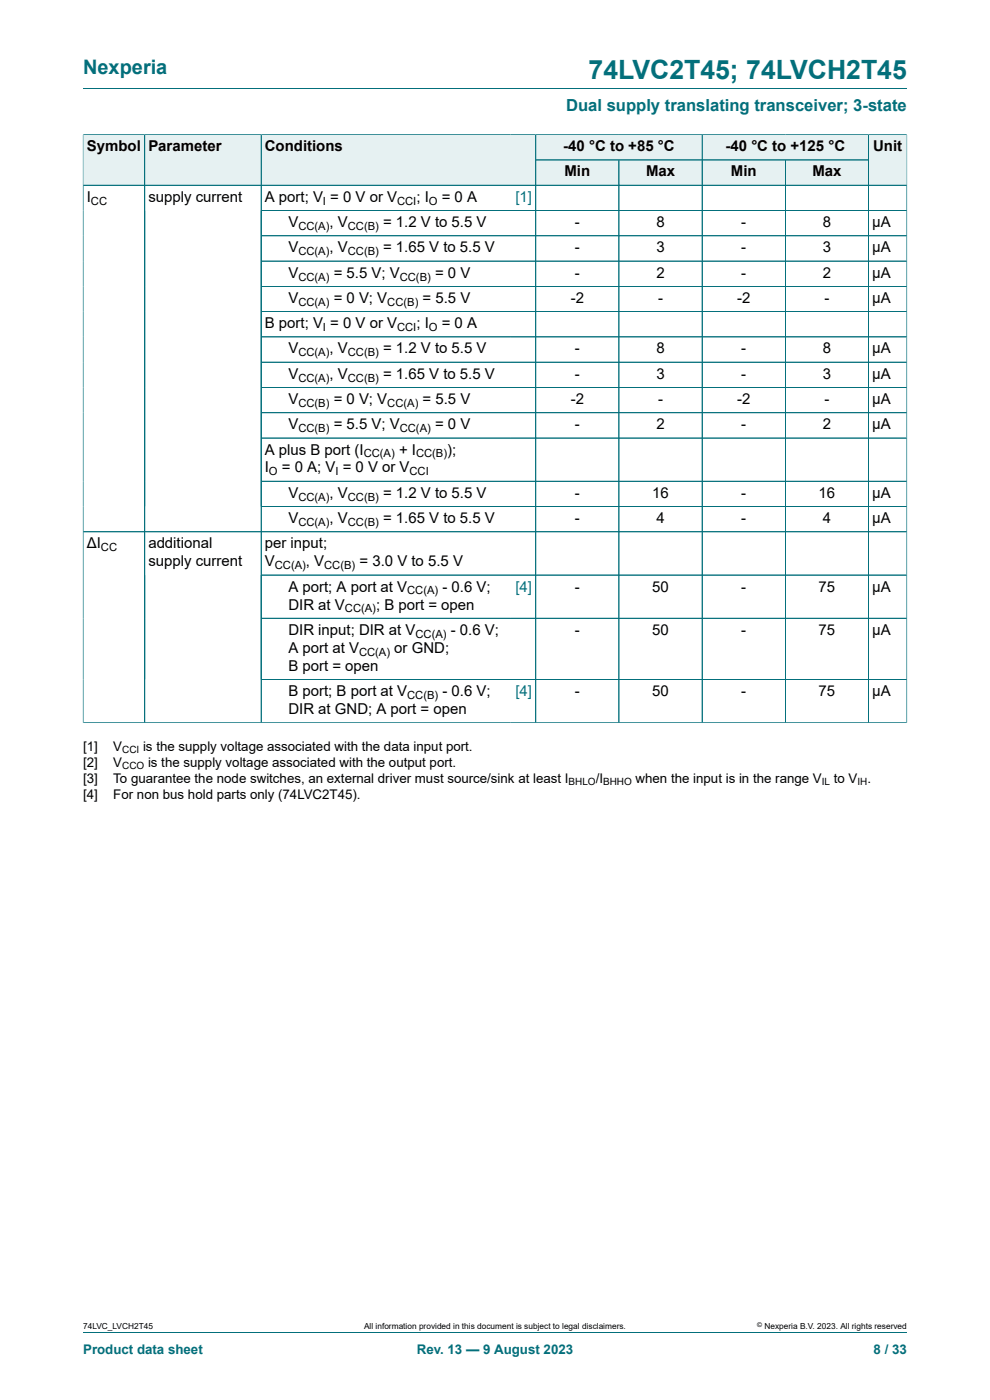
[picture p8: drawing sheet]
<svg xmlns="http://www.w3.org/2000/svg" width="210mm" height="297mm" viewBox="0 0 210 297" stroke-linecap="round" stroke-linejoin="round" font-family="sans-serif">
<defs><g id="words">
<text font-size="5.6" fill="#036f7b" x="124.9" y="16.8">74LVC2T45; 74LVCH2T45</text>
<text font-size="4.2" fill="#036f7b" x="17.6" y="15.6">Nexperia</text>
<text font-size="3.5" fill="#036f7b" x="120.1" y="23.7">Dual supply translating transceiver; 3-state</text>
<g font-size="3.2">
<text x="18.4" y="32.1">Symbol</text>
<text x="31.5" y="32.1">Parameter</text>
<text x="56.2" y="32.1">Conditions</text>
<text x="119.5" y="32.1">-40 °C to +85 °C</text>
<text x="153.9" y="32.1">-40 °C to +125 °C</text>
<text x="185.2" y="32.1">Unit</text>
<text x="119.7" y="37.4">Min</text>
<text x="137" y="37.4">Max</text>
<text x="155" y="37.4">Min</text>
<text x="172.3" y="37.4">Max</text>
<text x="18.4" y="42.8">I</text>
<text x="31.5" y="42.8">supply current</text>
<text x="56.2" y="42.8">A port; V = 0 V or V</text>
<text x="88.3" y="42.8">; I</text>
<text x="93.7" y="42.8">= 0 A</text>
<text x="61.2" y="48.2">V</text>
<text x="61.2" y="53.5">V</text>
<text x="69.9" y="48.2">, V</text>
<text x="69.9" y="53.5">, V</text>
<text x="81.3" y="48.2">= 1.2 V to 5.5 V</text>
<text x="81.3" y="53.5">= 1.65 V to 5.5 V</text>
<text x="121.9" y="48.2">-</text>
<text x="121.9" y="53.5">-</text>
<text x="139.2" y="48.2">8</text>
<text x="139.2" y="53.5">3</text>
<text x="157.2" y="48.2">-</text>
<text x="157.2" y="53.5">-</text>
<text x="174.5" y="48.2">8</text>
<text x="174.5" y="53.5">3</text>
<text x="185" y="48.2">μA</text>
<text x="185" y="53.5">μA</text>
<text x="61.2" y="58.9">V</text>
<text x="70.8" y="58.9">= 5.5 V; V</text>
<text x="92.3" y="58.9">= 0 V</text>
<text x="121.9" y="58.9">-</text>
<text x="139.2" y="58.9">2</text>
<text x="157.2" y="58.9">-</text>
<text x="174.5" y="58.9">2</text>
<text x="185" y="58.9">μA</text>
<text x="61.2" y="64.3">V</text>
<text x="70.8" y="64.3">= 0 V; V</text>
<text x="89.6" y="64.3">= 5.5 V</text>
<text x="121.1" y="64.3">-2</text>
<text x="139.6" y="64.3">-</text>
<text x="156.4" y="64.3">-2</text>
<text x="174.9" y="64.3">-</text>
<text x="185" y="64.3">μA</text>
<text x="56.2" y="69.6">B port; V = 0 V or V</text>
<text x="88.3" y="69.6">; I</text>
<text x="93.7" y="69.6">= 0 A</text>
<text x="61.2" y="75">V</text>
<text x="69.9" y="75">, V</text>
<text x="81.3" y="75">= 1.2 V to 5.5 V</text>
<text x="121.9" y="75">-</text>
<text x="139.2" y="75">8</text>
<text x="157.2" y="75">-</text>
<text x="174.5" y="75">8</text>
<text x="185" y="75">μA</text>
<text x="61.2" y="80.3">V</text>
<text x="69.9" y="80.3">, V</text>
<text x="81.3" y="80.3">= 1.65 V to 5.5 V</text>
<text x="121.9" y="80.3">-</text>
<text x="139.2" y="80.3">3</text>
<text x="157.2" y="80.3">-</text>
<text x="174.5" y="80.3">3</text>
<text x="185" y="80.3">μA</text>
<text x="61.2" y="85.7">V</text>
<text x="70.8" y="85.7">= 0 V; V</text>
<text x="89.6" y="85.7">= 5.5 V</text>
<text x="121.1" y="85.7">-2</text>
<text x="139.6" y="85.7">-</text>
<text x="156.4" y="85.7">-2</text>
<text x="174.9" y="85.7">-</text>
<text x="185" y="85.7">μA</text>
<text x="61.2" y="91.1">V</text>
<text x="70.8" y="91.1">= 5.5 V; V</text>
<text x="92.3" y="91.1">= 0 V</text>
<text x="121.9" y="91.1">-</text>
<text x="139.2" y="91.1">2</text>
<text x="157.2" y="91.1">-</text>
<text x="174.5" y="91.1">2</text>
<text x="185" y="91.1">μA</text>
<text x="56.2" y="96.4">A plus B port (I</text>
<text x="56.2" y="100.2">I</text>
<text x="59.8" y="100.2">= 0 A; V = 0 V or V</text>
<text x="84.6" y="96.4">+ I</text>
<text x="94.9" y="96.4">);</text>
<text x="61.2" y="105.6">V</text>
<text x="69.9" y="105.6">, V</text>
<text x="81.3" y="105.6">= 1.2 V to 5.5 V</text>
<text x="121.9" y="105.6">-</text>
<text x="138.4" y="105.6">16</text>
<text x="157.2" y="105.6">-</text>
<text x="173.7" y="105.6">16</text>
<text x="185" y="105.6">μA</text>
<text x="61.2" y="111">V</text>
<text x="69.9" y="111">, V</text>
<text x="81.3" y="111">= 1.65 V to 5.5 V</text>
<text x="121.9" y="111">-</text>
<text x="139.2" y="111">4</text>
<text x="157.2" y="111">-</text>
<text x="174.5" y="111">4</text>
<text x="185" y="111">μA</text>
<text x="18.4" y="116.3">ΔI</text>
<text x="31.5" y="116.3">additional</text>
<text x="56.2" y="116.3">per input;</text>
<text x="31.5" y="120.1">supply current</text>
<text x="56.2" y="120.1">V</text>
<text x="61.2" y="125.5">A port; A port at V</text>
<text x="64.9" y="120.1">, V</text>
<text x="76.3" y="120.1">= 3.0 V to 5.5 V</text>
<text x="93.9" y="125.5">- 0.6 V;</text>
<text x="121.9" y="125.5">-</text>
<text x="138.4" y="125.5">50</text>
<text x="157.2" y="125.5">-</text>
<text x="173.7" y="125.5">75</text>
<text x="185" y="125.5">μA</text>
<text x="61.2" y="129.3">DIR at V</text>
<text x="79.8" y="129.3">; B port = open</text>
<text x="61.2" y="134.7">DIR input; DIR at V</text>
<text x="95.6" y="134.7">- 0.6 V;</text>
<text x="121.9" y="134.7">-</text>
<text x="138.4" y="134.7">50</text>
<text x="157.2" y="134.7">-</text>
<text x="173.7" y="134.7">75</text>
<text x="185" y="134.7">μA</text>
<text x="61.2" y="138.5">A port at V</text>
<text x="61.2" y="142.3">B port = open</text>
<text x="83.6" y="138.5">or GND;</text>
<text x="61.2" y="147.6">B port; B port at V</text>
<text x="93.9" y="147.6">- 0.6 V;</text>
<text x="121.9" y="147.6">-</text>
<text x="138.4" y="147.6">50</text>
<text x="157.2" y="147.6">-</text>
<text x="173.7" y="147.6">75</text>
<text x="185" y="147.6">μA</text>
<text x="61.2" y="151.5">DIR at GND; A port = open</text>
</g>
<g font-size="3.2" fill="#00f">
<text x="109.3" y="42.8">[1]</text>
<text x="109.3" y="125.5">[4]</text>
<text x="109.3" y="147.6">[4]</text>
</g>
<g font-size="2.8">
<text x="17.6" y="159.3">[1]</text>
<text x="24" y="159.3">V</text>
<text x="30.3" y="159.3">is the supply voltage associated with the data input port.</text>
<text x="17.6" y="162.7">[2]</text>
<text x="17.6" y="166">[3]</text>
<text x="24" y="162.7">V</text>
<text x="24" y="166">To guarantee the node switches, an external driver must source/sink at least I</text>
<text x="31.4" y="162.7">is the supply voltage associated with the output port.</text>
<text x="126.4" y="166">/I</text>
<text x="134.8" y="166">when the input is in the range V</text>
<text x="176.9" y="166">to V</text>
<text x="184" y="166">.</text>
<text x="17.6" y="169.4">[4]</text>
<text x="24" y="169.4">For non bus hold parts only (74LVC2T45).</text>
</g>
<g font-size="2.8" fill="#036f7b">
<text x="17.6" y="287.2">Product data sheet</text>
<text x="88.4" y="287.2">Rev. 13 — 9 August 2023</text>
<text x="185.3" y="287.2">8 / 33</text>
</g>
<g font-size="2.4">
<text x="19.3" y="43.4">CC</text>
<text x="68.5" y="43.4">I</text>
<text x="84.2" y="43.4">CCI</text>
<text x="91" y="43.4">O</text>
<text x="63.3" y="48.8">CC(A)</text>
<text x="73.8" y="48.8">CC(B)</text>
<text x="63.3" y="54.1">CC(A)</text>
<text x="63.3" y="59.5">CC(A)</text>
<text x="73.8" y="54.1">CC(B)</text>
<text x="84.8" y="59.5">CC(B)</text>
<text x="63.3" y="64.9">CC(A)</text>
<text x="82.1" y="64.9">CC(B)</text>
<text x="68.5" y="70.2">I</text>
<text x="84.2" y="70.2">CCI</text>
<text x="91" y="70.2">O</text>
<text x="63.3" y="75.6">CC(A)</text>
<text x="73.8" y="75.6">CC(B)</text>
<text x="63.3" y="81">CC(A)</text>
<text x="73.8" y="81">CC(B)</text>
<text x="63.3" y="86.3">CC(B)</text>
<text x="82.1" y="86.3">CC(A)</text>
<text x="63.3" y="91.7">CC(B)</text>
<text x="84.8" y="91.7">CC(A)</text>
<text x="57.1" y="100.9">O</text>
<text x="71.1" y="100.9">I</text>
<text x="77.2" y="97">CC(A)</text>
<text x="86.9" y="100.9">CCI</text>
<text x="88.3" y="97">CC(B)</text>
<text x="63.3" y="106.2">CC(A)</text>
<text x="73.8" y="106.2">CC(B)</text>
<text x="63.3" y="111.6">CC(A)</text>
<text x="73.8" y="111.6">CC(B)</text>
<text x="21.4" y="116.9">CC</text>
<text x="58.3" y="120.7">CC(A)</text>
<text x="68.8" y="120.7">CC(B)</text>
<text x="73.2" y="129.9">CC(A)</text>
<text x="86.4" y="126.1">CC(A)</text>
<text x="88.1" y="135.3">CC(A)</text>
<text x="76.2" y="139.1">CC(A)</text>
<text x="86.4" y="148.3">CC(B)</text>
</g>
<g font-size="2.1">
<text x="25.9" y="159.8">CCI</text>
<text x="25.9" y="163.2">CCO</text>
<text x="120.6" y="166.6">BHLO</text>
<text x="127.9" y="166.6">BHHO</text>
<text x="174.3" y="166.6">IL</text>
<text x="181.9" y="166.6">IH</text>
</g>
<g font-size="1.8">
<text x="17.6" y="282">74LVC_LVCH2T45</text>
<text x="77.2" y="282">All information provided in this document is subject to legal disclaimers.</text>
<text x="162.2" y="282">Nexperia B.V. 2023. All rights reserved</text>
</g>
<text font-size="1.4" x="160.6" y="281.6">©</text>
</g></defs>
<path d="M17.6 18.8h174.8M113.6 28.6h35.3v5.3h-35.3z" fill="none" stroke="#036f7b" stroke-width=".21"/>
<path d="M113.7 28.6h35.2v5.3h-35.2z" fill="#e6f1f2"/>
<path d="M148.9 28.6h35.3v5.3h-35.3z" fill="none" stroke="#036f7b" stroke-width=".21"/>
<path d="M149 28.6h35.2v5.3h-35.2z" fill="#e6f1f2"/>
<path d="M17.6 28.5v10.8h13.1v-10.7h-13.1" fill="none" stroke="#036f7b" stroke-width=".21"/>
<path d="M17.7 28.6h12.9v10.6h-12.9z" fill="#e6f1f2"/>
<path d="M30.7 28.6h24.7v10.7h-24.7z" fill="none" stroke="#036f7b" stroke-width=".21"/>
<path d="M30.8 28.6h24.5v10.6h-24.5z" fill="#e6f1f2"/>
<path d="M108.4 28.6h-53v10.7h53" fill="none" stroke="#036f7b" stroke-width=".21"/>
<path d="M55.5 28.6h52.9v10.6h-52.9z" fill="#e6f1f2"/>
<path d="M108.4 28.6h5.2v10.7h-5.2" fill="none" stroke="#036f7b" stroke-width=".21"/>
<g fill="#e6f1f2">
<path d="M108.4 28.6h5.2v10.6h-5.2z"/>
<path d="M113.7 34h17.5v5.2h-17.5z"/>
</g>
<path d="M113.6 33.9h17.7v5.4h-17.7z" fill="none" stroke="#036f7b" stroke-width=".21"/>
<path d="M131.4 34h17.5v5.2h-17.5z" fill="#e6f1f2"/>
<path d="M131.3 33.9h17.6v5.4h-17.6z" fill="none" stroke="#036f7b" stroke-width=".21"/>
<path d="M149 34h17.5v5.2h-17.5z" fill="#e6f1f2"/>
<path d="M148.9 33.9h17.7v5.4h-17.7z" fill="none" stroke="#036f7b" stroke-width=".21"/>
<path d="M166.7 34h17.5v5.2h-17.5z" fill="#e6f1f2"/>
<path d="M192.4 28.5v10.8h-25.8v-5.4h17.6M192.4 28.6h-8.2v10.7" fill="none" stroke="#036f7b" stroke-width=".21"/>
<path d="M184.3 28.6h8v10.6h-8z" fill="#e6f1f2"/>
<g fill="none" stroke="#036f7b" stroke-width=".21">
<path d="M17.6 39.3h174.8M17.6 28.6v124.8M17.7 28.6h174.6M30.7 28.6v124.7M55.4 28.6v124.7M113.6 28.6v124.7M113.7 33.9h70.5M131.3 34v119.3M148.9 28.6v124.7M166.6 34v119.3M184.2 28.6v124.7M192.4 28.6v124.8"/>
<path d="M55.4 44.7h137M55.4 50h137M55.4 55.4h137M55.4 60.7h137M55.4 66.1h137M55.4 71.5h137M55.4 76.8h137M55.4 82.2h137M55.4 87.6h137M55.4 92.9h137M55.4 102.1h137M55.4 107.5h137"/>
<path d="M192.4 112.8h-174.8M55.4 122h137M55.4 131.2h137M17.6 153.3h174.8M55.4 144.1h137M17.6 282.6h174.8"/>
</g>
<use href="#words"/>
</svg>
